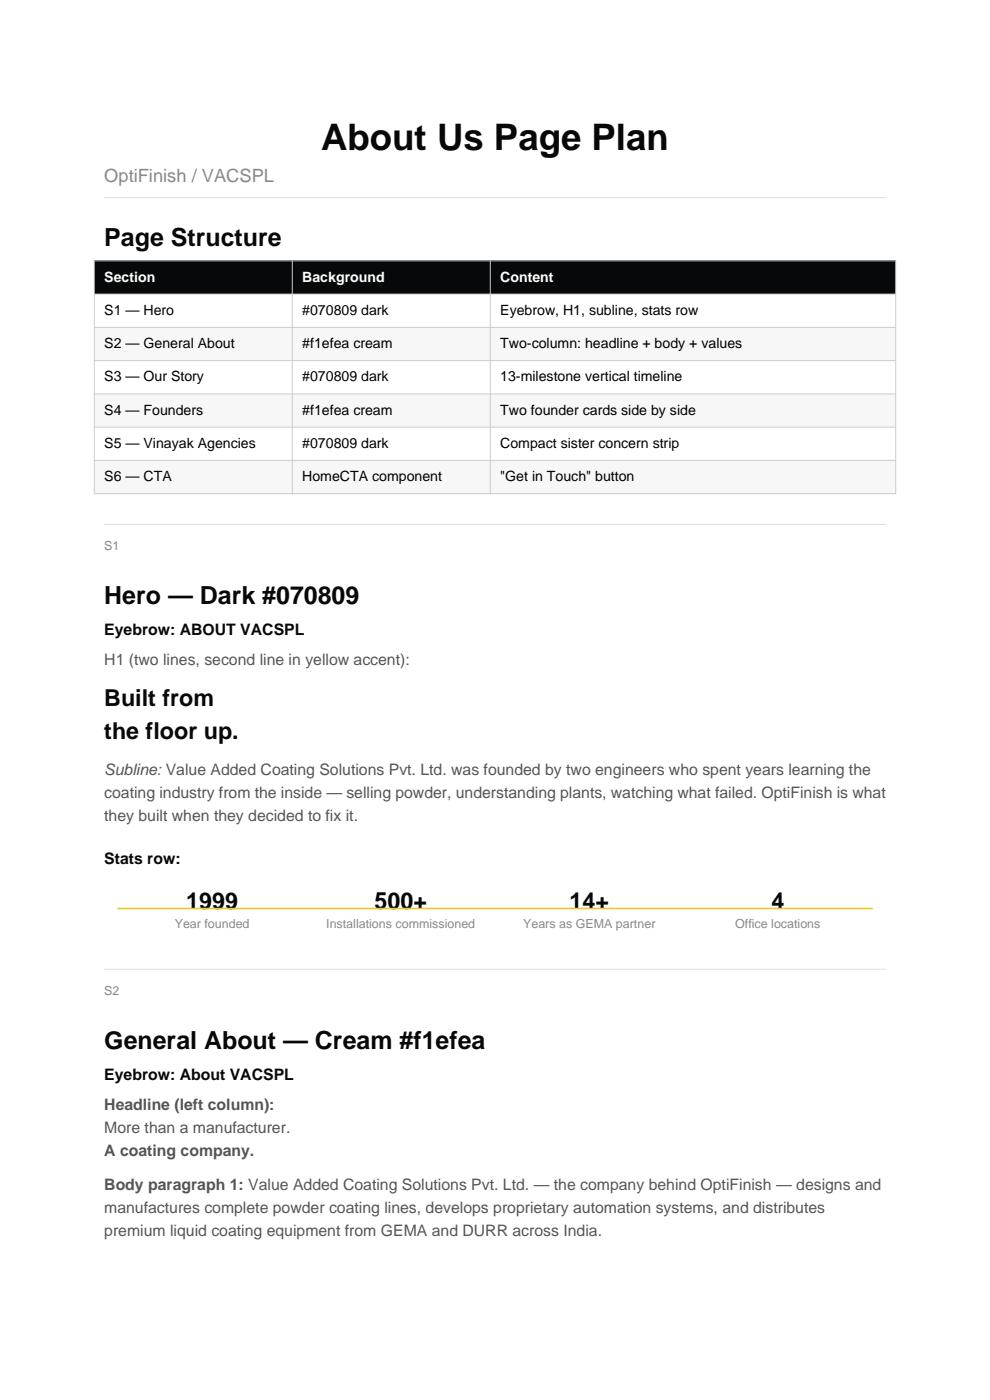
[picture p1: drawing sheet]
<svg xmlns="http://www.w3.org/2000/svg" width="210mm" height="297mm" viewBox="0 0 210 297" stroke-linecap="round" stroke-linejoin="round" font-family="sans-serif">
<defs><g id="words">
<text font-size="7.8" fill="#070809" x="68.1" y="31.9">About Us Page Plan</text>
<g font-size="5.3" fill="#070809">
<text x="22.1" y="52.2">Page Structure</text>
<text x="22.1" y="128.2">Hero — Dark #070809</text>
<text x="22.1" y="222.6">General About — Cream #f1efea</text>
</g>
<g font-size="4.9" fill="#070809">
<text x="22.1" y="149.7">Built from</text>
<text x="22.1" y="156.8">the floor up.</text>
<text x="39.5" y="192.7">1999</text>
<text x="79.4" y="192.7">500+</text>
<text x="120.8" y="192.7">14+</text>
<text x="163.6" y="192.7">4</text>
</g>
<text font-size="3.9" fill="#888" x="22.1" y="38.6">OptiFinish / VACSPL</text>
<g font-size="3.4" fill="#070809">
<text x="22.1" y="134.7">Eyebrow: ABOUT VACSPL</text>
<text x="22.1" y="183.4">Stats row:</text>
<text x="22.1" y="229.1">Eyebrow: About VACSPL</text>
</g>
<g font-size="3.4" fill="#555">
<text x="22.1" y="141.1">H1 (two lines, second line in yellow accent):</text>
<text x="22.1" y="164.3">Subline: Value Added Coating Solutions Pvt. Ltd. was founded by two engineers who spent years learning the</text>
<text x="22.1" y="169.3">coating industry from the inside — selling powder, understanding plants, watching what failed. OptiFinish is what</text>
<text x="22.1" y="174.2">they built when they decided to fix it.</text>
<text x="22.1" y="235.4">Headline (left column):</text>
<text x="22.1" y="240.4">More than a manufacturer.</text>
<text x="22.1" y="245.3">A coating company.</text>
<text x="22.1" y="252.4">Body paragraph 1: Value Added Coating Solutions Pvt. Ltd. — the company behind OptiFinish — designs and</text>
<text x="22.1" y="257.3">manufactures complete powder coating lines, develops proprietary automation systems, and distributes</text>
<text x="22.1" y="262.2">premium liquid coating equipment from GEMA and DURR across India.</text>
</g>
<g font-size="3" fill="#fff">
<text x="22.1" y="59.7">Section</text>
<text x="64.1" y="59.7">Background</text>
<text x="106.1" y="59.7">Content</text>
</g>
<g font-size="3">
<text x="22.1" y="66.8">S1 — Hero</text>
<text x="64.1" y="66.8">#070809 dark</text>
<text x="106.1" y="66.8">Eyebrow, H1, subline, stats row</text>
<text x="22.1" y="73.9">S2 — General About</text>
<text x="64.1" y="73.9">#f1efea cream</text>
<text x="106.1" y="73.9">Two-column: headline + body + values</text>
<text x="22.1" y="80.9">S3 — Our Story</text>
<text x="64.1" y="80.9">#070809 dark</text>
<text x="106.1" y="80.9">13-milestone vertical timeline</text>
<text x="22.1" y="88">S4 — Founders</text>
<text x="64.1" y="88">#f1efea cream</text>
<text x="106.1" y="88">Two founder cards side by side</text>
<text x="22.1" y="95">S5 — Vinayak Agencies</text>
<text x="64.1" y="95">#070809 dark</text>
<text x="106.1" y="95">Compact sister concern strip</text>
<text x="22.1" y="102.1">S6 — CTA</text>
<text x="64.1" y="102.1">HomeCTA component</text>
<text x="106.1" y="102.1">&quot;Get in Touch&quot; button</text>
</g>
<g font-size="2.6" fill="#888">
<text x="22.1" y="116.7">S1</text>
<text x="37.1" y="196.8">Year founded</text>
<text x="69.2" y="196.8">Installations commissioned</text>
<text x="111" y="196.8">Years as GEMA partner</text>
<text x="156" y="196.8">Office locations</text>
<text x="22.1" y="211.1">S2</text>
</g>
</g></defs>
<path d="M22.1 41.9h165.8" fill="none" stroke="#ddd" stroke-width=".21"/>
<path d="M20 55.3h170v7.1h-170z" fill-rule="evenodd" fill="#070809"/>
<path d="M20 62.4h170v7h-170z" fill-rule="evenodd" fill="#fff"/>
<path d="M20 69.4h170v7.1h-170z" fill-rule="evenodd" fill="#f7f7f7"/>
<path d="M20 76.5h170v7.1h-170z" fill-rule="evenodd" fill="#fff"/>
<path d="M20 83.6h170v7h-170z" fill-rule="evenodd" fill="#f7f7f7"/>
<path d="M20 90.6h170v7.1h-170z" fill-rule="evenodd" fill="#fff"/>
<path d="M20 97.7h170v7h-170z" fill-rule="evenodd" fill="#f7f7f7"/>
<path d="M20 55.3h170v49.4h-170zM62 55.3v49.4M104 55.3v49.4M20 62.4h170M20 69.4h170M20 76.5h170M20 83.6h170M20 90.6h170M20 97.7h170" fill="none" stroke="#ccc" stroke-width=".21"/>
<path d="M22.1 111.3h165.8M22.1 205.6h165.8" fill="none" stroke="#ddd" stroke-width=".21"/>
<path d="M25 192.7h160" fill="none" stroke="#fece00" stroke-width=".35"/>
<use href="#words"/>
</svg>
